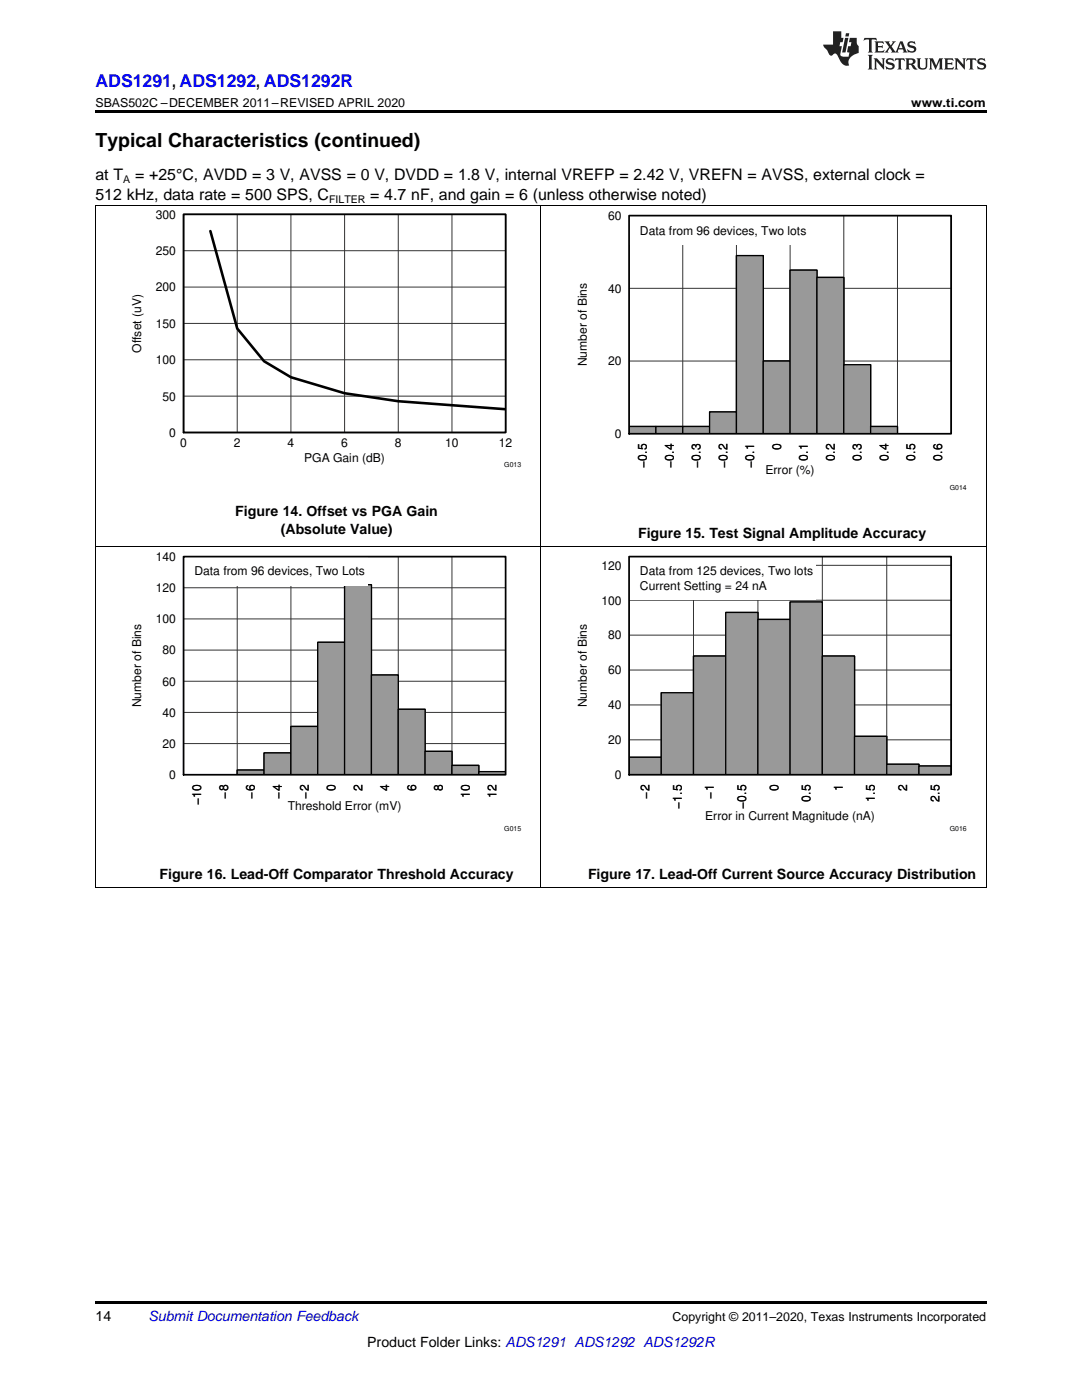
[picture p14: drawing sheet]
<svg xmlns="http://www.w3.org/2000/svg" width="216mm" height="279mm" viewBox="0 0 216 279" stroke-linecap="round" stroke-linejoin="round" font-family="sans-serif">
<defs><g id="words">
<text font-size="3.9" x="19" y="29.3">Typical Characteristics (continued)</text>
<text font-size="3.5" fill="#00f" x="19" y="17.3">ADS1291, ADS1292, ADS1292R</text>
<g font-size="3.2">
<text x="19" y="36">at T</text>
<text x="27" y="36">= +25°C, AVDD = 3 V, AVSS = 0 V, DVDD = 1.8 V, internal VREFP = 2.42 V, VREFN = AVSS, external clock =</text>
<text x="19" y="39.9">512 kHz, data rate = 500 SPS, C</text>
<text x="73.9" y="39.9">= 4.7 nF, and gain = 6 (unless otherwise noted)</text>
</g>
<g font-size="2.8">
<text x="47" y="102.9">Figure 14. Offset vs PGA Gain</text>
<text x="56" y="106.6">(Absolute Value)</text>
<text x="127.3" y="107.4">Figure 15. Test Signal Amplitude Accuracy</text>
<text x="31.8" y="175.5">Figure 16. Lead-Off Comparator Threshold Accuracy</text>
<text x="117.3" y="175.5">Figure 17. Lead-Off Current Source Accuracy Distribution</text>
<text x="19" y="263.6">14</text>
<text x="73.3" y="268.9">Product Folder Links: ADS1291 ADS1292 ADS1292R</text>
</g>
<text font-size="2.8" fill="#0000c8" x="29.6" y="263.6">Submit Documentation Feedback</text>
<g font-size="2.5">
<text x="19" y="21.4">SBAS502C –DECEMBER 2011–REVISED APRIL 2020</text>
<text x="181.8" y="21.4">www.ti.com</text>
<text x="134.2" y="263.6">Copyright © 2011–2020, Texas Instruments Incorporated</text>
</g>
<g font-size="2.4">
<text x="31.1" y="43.6">300</text>
<text x="121.3" y="43.9">60</text>
<text x="127.7" y="46.8">Data from 96 devices, Two lots</text>
<text x="31.1" y="50.9">250</text>
<text x="31.1" y="58.2">200</text>
<text x="121.3" y="58.4">40</text>
<text x="31.1" y="65.4">150</text>
<text x="28.2" y="70.4" transform="rotate(-90 28.2 70.4)">Offset (uV)</text>
<text x="31.1" y="72.7">100</text>
<text x="117.1" y="73.1" transform="rotate(-90 117.1 73.1)">Number of Bins</text>
<text x="121.3" y="72.9">20</text>
<text x="32.4" y="79.9">50</text>
<text x="33.8" y="87.2">0</text>
<text x="36" y="89.3">0</text>
<text x="46.7" y="89.3">2</text>
<text x="57.4" y="89.3">4</text>
<text x="68.1" y="89.3">6</text>
<text x="78.8" y="89.3">8</text>
<text x="88.8" y="89.3">10</text>
<text x="99.5" y="89.3">12</text>
<text x="122.7" y="87.4">0</text>
<text x="155.8" y="89.9" transform="rotate(-90 155.8 89.9)">0</text>
<text x="60.7" y="92.3">PGA Gain (dB)</text>
<text x="129.1" y="93.3" transform="rotate(-90 129.1 93.3)">−0.5</text>
<text x="134.4" y="93.3" transform="rotate(-90 134.4 93.3)">−0.4</text>
<text x="139.8" y="93.3" transform="rotate(-90 139.8 93.3)">−0.3</text>
<text x="145.1" y="93.3" transform="rotate(-90 145.1 93.3)">−0.2</text>
<text x="150.5" y="93.3" transform="rotate(-90 150.5 93.3)">−0.1</text>
<text x="152.8" y="94.5">Error (%)</text>
<text x="161.2" y="91.9" transform="rotate(-90 161.2 91.9)">0.1</text>
<text x="166.6" y="91.9" transform="rotate(-90 166.6 91.9)">0.2</text>
<text x="171.9" y="91.9" transform="rotate(-90 171.9 91.9)">0.3</text>
<text x="177.3" y="91.9" transform="rotate(-90 177.3 91.9)">0.4</text>
<text x="182.6" y="91.9" transform="rotate(-90 182.6 91.9)">0.5</text>
<text x="188" y="91.9" transform="rotate(-90 188 91.9)">0.6</text>
<text x="31.1" y="112">140</text>
<text x="120" y="113.7">120</text>
<text x="31.1" y="118.2">120</text>
<text x="38.8" y="114.9">Data from 96 devices, Two Lots</text>
<text x="127.7" y="114.9">Data from 125 devices, Two lots</text>
<text x="127.7" y="117.8">Current Setting = 24 nA</text>
<text x="31.1" y="124.4">100</text>
<text x="120" y="120.7">100</text>
<text x="32.4" y="130.6">80</text>
<text x="121.3" y="127.6">80</text>
<text x="32.4" y="136.8">60</text>
<text x="121.3" y="134.6">60</text>
<text x="28.2" y="141.2" transform="rotate(-90 28.2 141.2)">Number of Bins</text>
<text x="32.4" y="143">40</text>
<text x="117.1" y="141.2" transform="rotate(-90 117.1 141.2)">Number of Bins</text>
<text x="121.3" y="141.6">40</text>
<text x="32.4" y="149.3">20</text>
<text x="121.3" y="148.5">20</text>
<text x="33.8" y="155.5">0</text>
<text x="122.7" y="155.5">0</text>
<text x="40.2" y="160.7" transform="rotate(-90 40.2 160.7)">−10</text>
<text x="45.5" y="159.4" transform="rotate(-90 45.5 159.4)">−8</text>
<text x="50.9" y="159.4" transform="rotate(-90 50.9 159.4)">−6</text>
<text x="56.2" y="159.4" transform="rotate(-90 56.2 159.4)">−4</text>
<text x="57.4" y="161.6">Threshold Error (mV)</text>
<text x="61.6" y="159.4" transform="rotate(-90 61.6 159.4)">−2</text>
<text x="66.9" y="158" transform="rotate(-90 66.9 158)">0</text>
<text x="72.3" y="158" transform="rotate(-90 72.3 158)">2</text>
<text x="77.7" y="158" transform="rotate(-90 77.7 158)">4</text>
<text x="83" y="158" transform="rotate(-90 83 158)">6</text>
<text x="88.4" y="158" transform="rotate(-90 88.4 158)">8</text>
<text x="93.7" y="159.3" transform="rotate(-90 93.7 159.3)">10</text>
<text x="99.1" y="159.3" transform="rotate(-90 99.1 159.3)">12</text>
<text x="129.6" y="159.4" transform="rotate(-90 129.6 159.4)">−2</text>
<text x="136" y="161.4" transform="rotate(-90 136 161.4)">−1.5</text>
<text x="142.5" y="159.4" transform="rotate(-90 142.5 159.4)">−1</text>
<text x="148.9" y="161.4" transform="rotate(-90 148.9 161.4)">−0.5</text>
<text x="155.3" y="158" transform="rotate(-90 155.3 158)">0</text>
<text x="161.7" y="160" transform="rotate(-90 161.7 160)">0.5</text>
<text x="168.2" y="158" transform="rotate(-90 168.2 158)">1</text>
<text x="174.6" y="160" transform="rotate(-90 174.6 160)">1.5</text>
<text x="181" y="158" transform="rotate(-90 181 158)">2</text>
<text x="187.4" y="160" transform="rotate(-90 187.4 160)">2.5</text>
<text x="140.7" y="163.6">Error in Current Magnitude (nA)</text>
</g>
<g font-size="2.1">
<text x="24.6" y="36.6">A</text>
<text x="65.7" y="40.5">FILTER</text>
</g>
<g font-size="1.4">
<text x="100.6" y="93.2">G013</text>
<text x="189.5" y="97.7">G014</text>
<text x="100.6" y="165.8">G015</text>
<text x="189.5" y="165.8">G016</text>
</g>
</g></defs>
<path d="M19 259.7h177.8v.5h-177.8z" fill="#000"/>
<path d="M19.1 109.2v68M107.9 109.2v68M196.8 109.2v68M19 177.2h177.8" fill="none" stroke="#000" stroke-width=".2"/>
<path d="M36.6 154.6h10.7" fill="none" stroke="#999" stroke-width=".2"/>
<path d="M36.6 154.6h5.4zM42 154.6h5.3z" fill="none" stroke="#000" stroke-width=".26"/>
<path d="M47.3 153.7h5.4v.9h-5.4z" fill="#999"/>
<path d="M47.3 153.7h5.4v.9h-5.4z" fill="none" stroke="#000" stroke-width=".26"/>
<path d="M52.7 150.3h5.3v4.3h-5.3z" fill="#999"/>
<path d="M52.7 150.3h5.3v4.3h-5.3z" fill="none" stroke="#000" stroke-width=".26"/>
<path d="M58 145h5.4v9.6h-5.4z" fill="#999"/>
<path d="M58 145h5.4v9.6h-5.4z" fill="none" stroke="#000" stroke-width=".26"/>
<path d="M63.4 128.2h5.4v26.4h-5.4z" fill="#999"/>
<path d="M63.4 128.2h5.4v26.4h-5.4z" fill="none" stroke="#000" stroke-width=".26"/>
<path d="M68.8 116.7h5.3v37.9h-5.3z" fill="#999"/>
<path d="M68.8 116.7h5.3v37.9h-5.3z" fill="none" stroke="#000" stroke-width=".26"/>
<path d="M74.1 134.7h5.4v19.9h-5.4z" fill="#999"/>
<path d="M74.1 134.7h5.4v19.9h-5.4z" fill="none" stroke="#000" stroke-width=".26"/>
<path d="M79.5 141.6h5.3v13h-5.3z" fill="#999"/>
<path d="M79.5 141.6h5.3v13h-5.3z" fill="none" stroke="#000" stroke-width=".26"/>
<path d="M84.8 150h5.4v4.6h-5.4z" fill="#999"/>
<path d="M84.8 150h5.4v4.6h-5.4z" fill="none" stroke="#000" stroke-width=".26"/>
<path d="M90.2 152.8h5.3v1.8h-5.3z" fill="#999"/>
<path d="M90.2 152.8h5.3v1.8h-5.3z" fill="none" stroke="#000" stroke-width=".26"/>
<path d="M95.5 154h5.4v.6h-5.4z" fill="#999"/>
<path d="M36.6 154.6h5.4zM42 154.6h5.3zM95.5 154h5.4v.6h-5.4z" fill="none" stroke="#000" stroke-width=".26"/>
<path d="M36.6 111.1h64.3v43.5h-64.3zM36.6 117.3h64.3M47.3 111.1v43.5M58 111.1v43.5M68.8 111.1v43.5M79.5 111.1v43.5M90.2 111.1v43.5M36.6 136h64.3M36.6 129.7h64.3M36.6 123.5h64.3M36.6 148.4h64.3M36.6 142.2h64.3" fill="none" stroke="#333" stroke-width=".2"/>
<path d="M36.6 154.6h10.7" fill="none" stroke="#999" stroke-width=".2"/>
<path d="M47.3 153.7h5.4v.9h-5.4z" fill="#999"/>
<path d="M47.3 153.7h5.4v.9h-5.4z" fill="none" stroke="#000" stroke-width=".26"/>
<path d="M52.7 150.3h5.3v4.3h-5.3z" fill="#999"/>
<path d="M52.7 150.3h5.3v4.3h-5.3z" fill="none" stroke="#000" stroke-width=".26"/>
<path d="M58 145h5.4v9.6h-5.4z" fill="#999"/>
<path d="M58 145h5.4v9.6h-5.4z" fill="none" stroke="#000" stroke-width=".26"/>
<path d="M63.4 128.2h5.4v26.4h-5.4z" fill="#999"/>
<path d="M63.4 128.2h5.4v26.4h-5.4z" fill="none" stroke="#000" stroke-width=".26"/>
<path d="M68.8 116.7h5.3v37.9h-5.3z" fill="#999"/>
<path d="M68.8 116.7h5.3v37.9h-5.3z" fill="none" stroke="#000" stroke-width=".26"/>
<path d="M74.1 134.7h5.4v19.9h-5.4z" fill="#999"/>
<path d="M74.1 134.7h5.4v19.9h-5.4z" fill="none" stroke="#000" stroke-width=".26"/>
<path d="M79.5 141.6h5.3v13h-5.3z" fill="#999"/>
<path d="M79.5 141.6h5.3v13h-5.3z" fill="none" stroke="#000" stroke-width=".26"/>
<path d="M84.8 150h5.4v4.6h-5.4z" fill="#999"/>
<path d="M84.8 150h5.4v4.6h-5.4z" fill="none" stroke="#000" stroke-width=".26"/>
<path d="M90.2 152.8h5.3v1.8h-5.3z" fill="#999"/>
<path d="M90.2 152.8h5.3v1.8h-5.3z" fill="none" stroke="#000" stroke-width=".26"/>
<path d="M95.5 154h5.4v.6h-5.4z" fill="#999"/>
<path d="M95.5 154h5.4v.6h-5.4z" fill="none" stroke="#000" stroke-width=".26"/>
<path d="M36.6 111.1h36.8v5.8h-36.8z" fill="#fff"/>
<path d="M36.6 111.1h64.3v43.5h-64.3z" fill="none" stroke="#000" stroke-width=".35"/>
<path d="M125.5 151.1h6.5v3.5h-6.5z" fill="#999"/>
<path d="M125.5 151.1h6.5v3.5h-6.5z" fill="none" stroke="#000" stroke-width=".26"/>
<path d="M132 138.2h6.4v16.4h-6.4z" fill="#999"/>
<path d="M132 138.2h6.4v16.4h-6.4z" fill="none" stroke="#000" stroke-width=".26"/>
<path d="M138.4 130.9h6.4v23.7h-6.4z" fill="#999"/>
<path d="M138.4 130.9h6.4v23.7h-6.4z" fill="none" stroke="#000" stroke-width=".26"/>
<path d="M144.8 122.2h6.4v32.4h-6.4z" fill="#999"/>
<path d="M144.8 122.2h6.4v32.4h-6.4z" fill="none" stroke="#000" stroke-width=".26"/>
<path d="M151.2 123.6h6.5v31h-6.5z" fill="#999"/>
<path d="M151.2 123.6h6.5v31h-6.5z" fill="none" stroke="#000" stroke-width=".26"/>
<path d="M157.7 120.1h6.4v34.5h-6.4z" fill="#999"/>
<path d="M157.7 120.1h6.4v34.5h-6.4z" fill="none" stroke="#000" stroke-width=".26"/>
<path d="M164.1 130.9h6.4v23.7h-6.4z" fill="#999"/>
<path d="M164.1 130.9h6.4v23.7h-6.4z" fill="none" stroke="#000" stroke-width=".26"/>
<path d="M170.5 147h6.4v7.6h-6.4z" fill="#999"/>
<path d="M170.5 147h6.4v7.6h-6.4z" fill="none" stroke="#000" stroke-width=".26"/>
<path d="M176.9 152.5h6.5v2.1h-6.5z" fill="#999"/>
<path d="M176.9 152.5h6.5v2.1h-6.5z" fill="none" stroke="#000" stroke-width=".26"/>
<path d="M183.4 152.9h6.4v1.7h-6.4z" fill="#999"/>
<path d="M183.4 152.9h6.4v1.7h-6.4z" fill="none" stroke="#000" stroke-width=".26"/>
<path d="M125.5 111.1v43.5h64.3v-43.5M125.5 119.8h64.3M125.5 112.8h64.3M138.4 111.1v43.5M151.2 111.1v43.5M164.1 111.1v43.5M176.9 111.1v43.5M125.5 133.7h64.3M125.5 126.8h64.3M125.5 147.6h64.3M125.5 140.7h64.3" fill="none" stroke="#333" stroke-width=".2"/>
<path d="M125.5 151.1h6.5v3.5h-6.5z" fill="#999"/>
<path d="M125.5 151.1h6.5v3.5h-6.5z" fill="none" stroke="#000" stroke-width=".26"/>
<path d="M132 138.2h6.4v16.4h-6.4z" fill="#999"/>
<path d="M132 138.2h6.4v16.4h-6.4z" fill="none" stroke="#000" stroke-width=".26"/>
<path d="M138.4 130.9h6.4v23.7h-6.4z" fill="#999"/>
<path d="M138.4 130.9h6.4v23.7h-6.4z" fill="none" stroke="#000" stroke-width=".26"/>
<path d="M144.8 122.2h6.4v32.4h-6.4z" fill="#999"/>
<path d="M144.8 122.2h6.4v32.4h-6.4z" fill="none" stroke="#000" stroke-width=".26"/>
<path d="M151.2 123.6h6.5v31h-6.5z" fill="#999"/>
<path d="M151.2 123.6h6.5v31h-6.5z" fill="none" stroke="#000" stroke-width=".26"/>
<path d="M157.7 120.1h6.4v34.5h-6.4z" fill="#999"/>
<path d="M157.7 120.1h6.4v34.5h-6.4z" fill="none" stroke="#000" stroke-width=".26"/>
<path d="M164.1 130.9h6.4v23.7h-6.4z" fill="#999"/>
<path d="M164.1 130.9h6.4v23.7h-6.4z" fill="none" stroke="#000" stroke-width=".26"/>
<path d="M170.5 147h6.4v7.6h-6.4z" fill="#999"/>
<path d="M170.5 147h6.4v7.6h-6.4z" fill="none" stroke="#000" stroke-width=".26"/>
<path d="M176.9 152.5h6.5v2.1h-6.5z" fill="#999"/>
<path d="M176.9 152.5h6.5v2.1h-6.5z" fill="none" stroke="#000" stroke-width=".26"/>
<path d="M183.4 152.9h6.4v1.7h-6.4z" fill="#999"/>
<path d="M183.4 152.9h6.4v1.7h-6.4z" fill="none" stroke="#000" stroke-width=".26"/>
<path d="M125.5 111.1h37.3v8.7h-37.3z" fill="#fff"/>
<path d="M125.5 111.1h64.3v43.5h-64.3z" fill="none" stroke="#000" stroke-width=".35"/>
<path d="M19.1 41.1v68.1M107.9 41.1v68.1M196.8 41.1v68.1M19 109.1h177.8" fill="none" stroke="#000" stroke-width=".2"/>
<path d="M125.5 85.1h5.4v1.5h-5.4z" fill="#999"/>
<path d="M125.5 85.1h5.4v1.5h-5.4z" fill="none" stroke="#000" stroke-width=".26"/>
<path d="M130.9 85.1h5.3v1.5h-5.3z" fill="#999"/>
<path d="M130.9 85.1h5.3v1.5h-5.3z" fill="none" stroke="#000" stroke-width=".26"/>
<path d="M136.2 85.1h5.4v1.5h-5.4z" fill="#999"/>
<path d="M136.2 85.1h5.4v1.5h-5.4z" fill="none" stroke="#000" stroke-width=".26"/>
<path d="M141.6 82.2h5.3v4.4h-5.3z" fill="#999"/>
<path d="M141.6 82.2h5.3v4.4h-5.3z" fill="none" stroke="#000" stroke-width=".26"/>
<path d="M146.9 51h5.4v35.6h-5.4z" fill="#999"/>
<path d="M146.9 51h5.4v35.6h-5.4z" fill="none" stroke="#000" stroke-width=".26"/>
<path d="M152.3 72.1h5.4v14.5h-5.4z" fill="#999"/>
<path d="M152.3 72.1h5.4v14.5h-5.4z" fill="none" stroke="#000" stroke-width=".26"/>
<path d="M157.7 53.9h5.3v32.7h-5.3z" fill="#999"/>
<path d="M157.7 53.9h5.3v32.7h-5.3z" fill="none" stroke="#000" stroke-width=".26"/>
<path d="M163 55.4h5.4v31.2h-5.4z" fill="#999"/>
<path d="M163 55.4h5.4v31.2h-5.4z" fill="none" stroke="#000" stroke-width=".26"/>
<path d="M168.4 72.8h5.3v13.8h-5.3z" fill="#999"/>
<path d="M168.4 72.8h5.3v13.8h-5.3z" fill="none" stroke="#000" stroke-width=".26"/>
<path d="M173.7 85.1h5.4v1.5h-5.4z" fill="#999"/>
<path d="M173.7 85.1h5.4v1.5h-5.4zM179.1 86.6h5.3zM184.4 86.6h5.4z" fill="none" stroke="#000" stroke-width=".26"/>
<path d="M179.1 86.6h10.7" fill="none" stroke="#999" stroke-width=".2"/>
<path d="M125.5 43h64.3v43.6h-64.3zM125.5 57.5h64.3M136.2 43v43.6M146.9 43v43.6M157.7 43v43.6M168.4 43v43.6M179.1 43v43.6M125.5 72.1h64.3" fill="none" stroke="#333" stroke-width=".2"/>
<path d="M125.5 85.1h5.4v1.5h-5.4z" fill="#999"/>
<path d="M125.5 85.1h5.4v1.5h-5.4z" fill="none" stroke="#000" stroke-width=".26"/>
<path d="M130.9 85.1h5.3v1.5h-5.3z" fill="#999"/>
<path d="M130.9 85.1h5.3v1.5h-5.3z" fill="none" stroke="#000" stroke-width=".26"/>
<path d="M136.2 85.1h5.4v1.5h-5.4z" fill="#999"/>
<path d="M136.2 85.1h5.4v1.5h-5.4z" fill="none" stroke="#000" stroke-width=".26"/>
<path d="M141.6 82.2h5.3v4.4h-5.3z" fill="#999"/>
<path d="M141.6 82.2h5.3v4.4h-5.3z" fill="none" stroke="#000" stroke-width=".26"/>
<path d="M146.9 51h5.4v35.6h-5.4z" fill="#999"/>
<path d="M146.9 51h5.4v35.6h-5.4z" fill="none" stroke="#000" stroke-width=".26"/>
<path d="M152.3 72.1h5.4v14.5h-5.4z" fill="#999"/>
<path d="M152.3 72.1h5.4v14.5h-5.4z" fill="none" stroke="#000" stroke-width=".26"/>
<path d="M157.7 53.9h5.3v32.7h-5.3z" fill="#999"/>
<path d="M157.7 53.9h5.3v32.7h-5.3z" fill="none" stroke="#000" stroke-width=".26"/>
<path d="M163 55.4h5.4v31.2h-5.4z" fill="#999"/>
<path d="M163 55.4h5.4v31.2h-5.4z" fill="none" stroke="#000" stroke-width=".26"/>
<path d="M168.4 72.8h5.3v13.8h-5.3z" fill="#999"/>
<path d="M168.4 72.8h5.3v13.8h-5.3z" fill="none" stroke="#000" stroke-width=".26"/>
<path d="M173.7 85.1h5.4v1.5h-5.4z" fill="#999"/>
<path d="M173.7 85.1h5.4v1.5h-5.4zM179.1 86.6h5.3zM184.4 86.6h5.4z" fill="none" stroke="#000" stroke-width=".26"/>
<path d="M179.1 86.6h10.7" fill="none" stroke="#999" stroke-width=".2"/>
<path d="M125.5 43h36v5.8h-36z" fill="#fff"/>
<path d="M36.6 42.8h64.3v43.5h-64.3zM125.5 43h64.3v43.6h-64.3z" fill="none" stroke="#000" stroke-width=".35"/>
<path d="M36.6 42.8h64.3v43.5h-64.3z" fill="none" stroke="#000" stroke-width=".26"/>
<path d="M36.6 42.8h64.3v43.5h-64.3zM36.6 57.3h64.3M36.6 50h64.3M47.3 42.8v43.5M58 42.8v43.5M68.8 42.8v43.5M79.5 42.8v43.5M90.2 42.8v43.5M36.6 79.1h64.3M36.6 71.8h64.3M36.6 64.5h64.3" fill="none" stroke="#333" stroke-width=".2"/>
<path d="M42 46.1l5.3 19.5 5.4 6.5 5.3 3.2 10.8 3.2 10.7 1.6 21.4 1.6" fill="none" stroke="#000" stroke-width=".52"/>
<path d="M19 41.1h177.8" fill="none" stroke="#000" stroke-width=".2"/>
<path d="M19 22h177.8v.5h-177.8z" fill="#000"/>
<g fill="#231f20">
<path d="M172.5 7.6l-.1 .5 .4-.2h.6v.1v2.1l-.2 .4h.9l-.2-.4v-2.1l.1-.1h.5l.5 .2-.2-.5zM174.5 8.3l.2 .3v1.5l-.2 .4h1.8l.2-.6a1.04 1.04 0 0 1-1.3 .2v-.7h.6l.3 .2v-.6l-.3 .2h-.6v-.6l.8-.1 .4 .3-.2-.5zM176.5 8.3l.9 1.1-.9 1.1h.8l-.2-.2 .4-.7 .5 .7-.2 .2h1.5l-.2-.2 .2-.4h.9l.1 .4-.2 .2h1l-.3-.3-.7-1.9h-.5l-.9 2-.8-1 .9-1h-.8l.1 .3-.4 .5-.3-.6 .1-.2zM179.7 8.6l.4 1h-.7zM181.3 8.4a.63 .63 0 0 0-.2 .7 .63 .63 0 0 0 .6 .4l.6 .2 .1 .2a.75 .75 0 0 1-.7 .4 .75 .75 0 0 1-.6-.5l.1 .7 .1-.1a1.11 1.11 0 0 0 1.5-.6 1.13 1.13 0 0 0-1.2-.8l-.1-.4a1.04 1.04 0 0 1 1.2 .2l-.2-.5-.2 .1-.4-.2zM173.2 10.9l.2 .4v2.2l-.2 .4h1l-.3-.4v-2.2l.3-.4zM174.3 11.6l.3 .4v1.5l-.3 .4h.8l-.2-.4v-1.3l1.5 1.7v-1.9l.2-.4h-.7l.2 .4v.9l-1.1-1.3zM177 11.8a.62 .62 0 0 0-.2 .7 .62 .62 0 0 0 .6 .4l.6 .1 .1 .3a.76 .76 0 0 1-.7 .3 .76 .76 0 0 1-.7-.4l.2 .7 .1-.1a1.11 1.11 0 0 0 1.5-.6 1.13 1.13 0 0 0-1.2-.8l-.1-.4a1.04 1.04 0 0 1 1.2 .2l-.2-.6-.2 .1-.5-.1zM178.7 11.6l-.2 .6a.61 .61 0 0 1 .8-.3v1.6l-.2 .4h.9l-.2-.4v-1.6a.63 .63 0 0 1 .7 .3l-.1-.6zM180.6 11.6l.3 .4v1.5l-.3 .4h1l-.2-.2-.1-.8 .6 .2a.76 .76 0 0 0 1.2 .7l-1-1a.58 .58 0 0 0 .6-.5 .58 .58 0 0 0-.5-.6zM181.4 11.9h.1a.45 .45 0 0 1 .5 .1 .45 .45 0 0 1 .1 .5l-.8 .2zM182.9 11.6l.2 .2a2.17 2.17 0 0 0 .3 1.9 .99 .99 0 0 0 1.6-.6v-1.1l.2-.4h-.7l.2 .2a1.92 1.92 0 0 1-.2 1.8 .6 .6 0 0 1-.9-.5v-1.1l.2-.4zM185.4 11.6l.2 .4v1.5l-.2 .4h.7l-.2-.4v-1.4l.8 1.8 .8-1.8v1.4l-.2 .4h.9l-.2-.4v-1.5l.2-.4h-.8l-.6 1.5-.6-1.5zM188.4 11.6l.2 .4v1.5l-.2 .4h1.8l.1-.6a1.04 1.04 0 0 1-1.2 .1v-.6h.5l.4 .2v-.6l-.4 .2h-.5v-.7h.8l.3 .3-.1-.6zM190.5 11.6l.2 .4v1.5l-.2 .4h.7l-.2-.4v-1.3l1.5 1.7v-1.9l.2-.4h-.7l.2 .4v.9l-1.1-1.3zM192.9 11.6l-.1 .6a.61 .61 0 0 1 .7-.3l.1 1.6-.3 .4h1l-.3-.4 .1-1.6a.63 .63 0 0 1 .7 .3l-.1-.6zM195.2 11.8a.62 .62 0 0 0-.2 .7 .62 .62 0 0 0 .6 .4l.6 .1 .1 .3a.76 .76 0 0 1-.7 .3 .76 .76 0 0 1-.6-.4l.1 .7 .1-.1a1.11 1.11 0 0 0 1.6-.6 1.13 1.13 0 0 0-1.3-.8l-.1-.4a1.04 1.04 0 0 1 1.2 .2l-.1-.6-.2 .1-.5-.1z"/>
<path d="M166.2 6.3v2.6h-1.9v.4l.8 .9a.91 .91 0 0 0 1 .8 .56 .56 0 0 1 .5-.3 .56 .56 0 0 1 .5 .3l.4 .8a1.53 1.53 0 0 0 1.9 1.2 1.54 1.54 0 0 1 1-2.1l.9-.3v-1.4a1.52 1.52 0 0 1-.4-1.6h-1.3l-.2 .8h.5l-.2 .8h-.5l-.1 1v.2l.4 .1-.2 .8a1.93 1.93 0 0 1-1.6-.3l.3-1.8h-.5l.2-.8h.4l.2-.8h-.4v-1.3zM168.6 7.6l-.6 2.9h.7l.6-2.9zM168.8 6.6l-.1 .7h.6l.2-.7z"/>
</g>
<use href="#words"/>
</svg>
